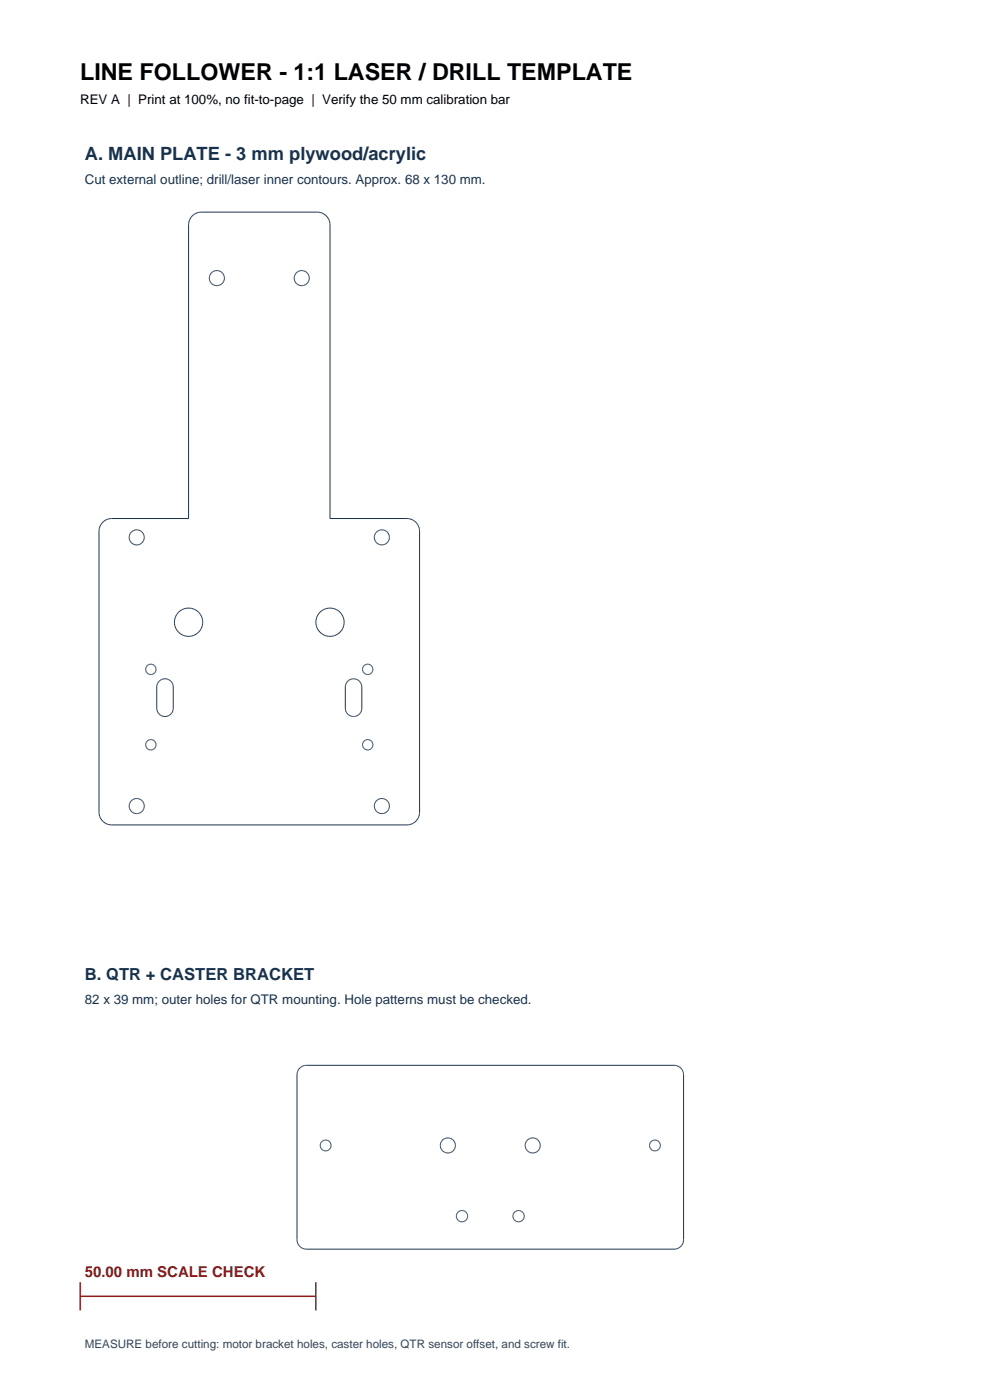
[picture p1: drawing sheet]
<svg xmlns="http://www.w3.org/2000/svg" width="210mm" height="297mm" viewBox="0 0 210 297" stroke-linecap="round" stroke-linejoin="round" font-family="sans-serif">
<defs><g id="words">
<text font-size="4.9" x="17" y="17">LINE FOLLOWER - 1:1 LASER / DRILL TEMPLATE</text>
<text font-size="3.9" fill="#18324d" x="18" y="34">A. MAIN PLATE - 3 mm plywood/acrylic</text>
<text font-size="3.5" fill="#18324d" x="18" y="208">B. QTR + CASTER BRACKET</text>
<text font-size="3.2" fill="#8c1b1b" x="18" y="271">50.00 mm SCALE CHECK</text>
<text font-size="2.8" x="17" y="22">REV A | Print at 100%, no fit-to-page | Verify the 50 mm calibration bar</text>
<g font-size="2.8" fill="#18324d">
<text x="18" y="39">Cut external outline; drill/laser inner contours. Approx. 68 x 130 mm.</text>
<text x="18" y="213">82 x 39 mm; outer holes for QTR mounting. Hole patterns must be checked.</text>
</g>
<text font-size="2.5" fill="#364654" x="18" y="286">MEASURE before cutting: motor bracket holes, caster holes, QTR sensor offset, and screw fit.</text>
</g></defs>
<g fill="none" stroke="#1c334d" stroke-width=".21">
<path d="M40.8 45.8l.7-.5 1.2-.3h24.6a2.7 2.7 0 0 1 2.7 2.7v62.3h16.3a2.7 2.7 0 0 1 2.7 2.7v59.6a2.7 2.7 0 0 1-2.7 2.7h-62.6a2.7 2.7 0 0 1-2.7-2.7v-59.6a2.7 2.7 0 0 1 2.7-2.7h16.3v-62.3l.2-.9zM33.8 144.5a1.75 1.75 0 0 1 1.9-.4 1.75 1.75 0 0 1 1 1.7v4.5a1.75 1.75 0 0 1-1.7 1.7 1.75 1.75 0 0 1-1.8-1.7l.1-4.7zM73.8 144.5a1.75 1.75 0 0 1 1.9-.4 1.75 1.75 0 0 1 1 1.7v4.5a1.75 1.75 0 0 1-1.7 1.7 1.75 1.75 0 0 1-1.8-1.7l.1-4.7zM63.6 226.6l.7-.5 .7-.1h78a2 2 0 0 1 2 2v35a2 2 0 0 1-2 2h-78a2 2 0 0 1-2-2v-35l.1-.7z"/>
<circle cx="46" cy="59" r="1.6"/>
<circle cx="64" cy="59" r="1.6"/>
<circle cx="29" cy="114" r="1.6"/>
<circle cx="81" cy="114" r="1.6"/>
<circle cx="40" cy="132" r="3"/>
<circle cx="70" cy="132" r="3"/>
<circle cx="32" cy="158" r="1.1"/>
<circle cx="32" cy="142" r="1.1"/>
<circle cx="78" cy="158" r="1.1"/>
<circle cx="78" cy="142" r="1.1"/>
<circle cx="29" cy="171" r="1.6"/>
<circle cx="81" cy="171" r="1.6"/>
<circle cx="69.1" cy="243" r="1.15"/>
<circle cx="95" cy="243" r="1.6"/>
<circle cx="98" cy="258" r="1.2"/>
<circle cx="110" cy="258" r="1.2"/>
<circle cx="113" cy="243" r="1.6"/>
<circle cx="138.9" cy="243" r="1.15"/>
</g>
<path d="M17 275h50M17 272v6M67 272v6" fill="none" stroke="#8c1b1b" stroke-width=".32"/>
<use href="#words"/>
</svg>
